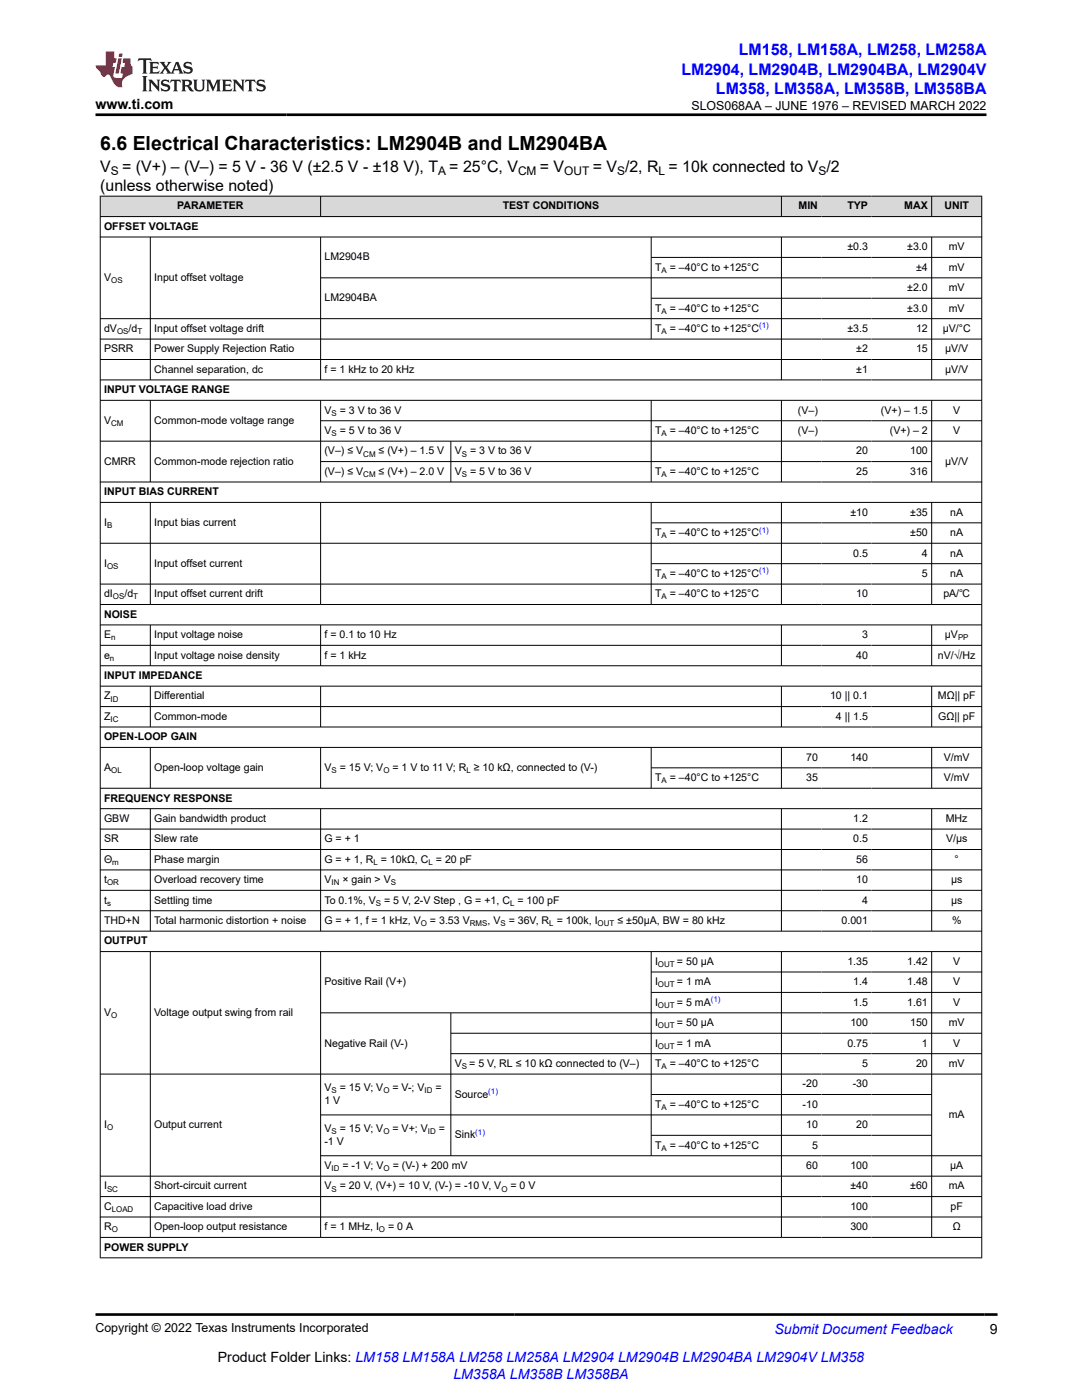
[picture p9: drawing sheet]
<svg xmlns="http://www.w3.org/2000/svg" width="216mm" height="279mm" viewBox="0 0 216 279" stroke-linecap="round" stroke-linejoin="round" font-family="sans-serif">
<defs><g id="words">
<text font-size="3.9" x="20" y="29.9">6.6 Electrical Characteristics: LM2904B and LM2904BA</text>
<g font-size="3.2" fill="#00f">
<text x="147.4" y="11.1">LM158, LM158A, LM258, LM258A</text>
<text x="136" y="14.9">LM2904, LM2904B, LM2904BA, LM2904V</text>
<text x="142.9" y="18.7">LM358, LM358A, LM358B, LM358BA</text>
</g>
<g font-size="3.2">
<text x="20" y="34.3">V</text>
<text x="24.4" y="34.3">= (V+) – (V–) = 5 V - 36 V (±2.5 V - ±18 V), T</text>
<text x="89.7" y="34.3">= 25°C, V</text>
<text x="107.7" y="34.3">= V</text>
<text x="118.3" y="34.3">= V /2, R = 10k connected to V /2</text>
<text x="20" y="38.1">(unless otherwise noted)</text>
</g>
<g font-size="2.8">
<text x="19" y="21.8">www.ti.com</text>
<text x="197.5" y="266.1">9</text>
<text x="43.5" y="271.7">Product Folder Links: LM158 LM158A LM258 LM258A LM2904 LM2904B LM2904BA LM2904V LM358</text>
</g>
<g font-size="2.8" fill="#00f">
<text x="154.5" y="266.2">Submit Document Feedback</text>
<text x="90.5" y="275.1">LM358A LM358B LM358BA</text>
</g>
<g font-size="2.5">
<text x="138" y="21.9">SLOS068AA – JUNE 1976 – REVISED MARCH 2022</text>
<text x="19" y="265.9">Copyright © 2022 Texas Instruments Incorporated</text>
</g>
<g font-size="2.4">
<text x="22.1" y="34.9">S</text>
<text x="87.4" y="34.9">A</text>
<text x="103.4" y="34.9">CM</text>
<text x="112.6" y="34.9">OUT</text>
<text x="123.1" y="34.9">S</text>
<text x="131.4" y="34.9">L</text>
<text x="163.3" y="34.9">S</text>
</g>
<g font-size="2.1">
<text x="35.4" y="41.8">PARAMETER</text>
<text x="100.3" y="41.8">TEST CONDITIONS</text>
<text x="159.3" y="41.8">MIN</text>
<text x="169.1" y="41.8">TYP</text>
<text x="180.4" y="41.8">MAX</text>
<text x="188.4" y="41.8">UNIT</text>
<text x="20.8" y="45.9">OFFSET VOLTAGE</text>
<text x="64.7" y="52">LM2904B</text>
<text x="169.1" y="49.9">±0.3</text>
<text x="181" y="49.9">±3.0</text>
<text x="189.3" y="49.9">mV</text>
<text x="20.8" y="56.1">V</text>
<text x="30.8" y="56.1">Input offset voltage</text>
<text x="130.7" y="54">T</text>
<text x="133.6" y="54">= –40°C to +125°C</text>
<text x="181" y="58.1">±2.0</text>
<text x="182.8" y="54">±4</text>
<text x="189.3" y="54">mV</text>
<text x="189.3" y="58.1">mV</text>
<text x="64.7" y="60.1">LM2904BA</text>
<text x="130.7" y="62.2">T</text>
<text x="133.6" y="62.2">= –40°C to +125°C</text>
<text x="181" y="62.2">±3.0</text>
<text x="189.3" y="62.2">mV</text>
<text x="20.8" y="66.2">dV</text>
<text x="20.8" y="70.3">PSRR</text>
<text x="25.7" y="66.2">/d</text>
<text x="30.8" y="66.2">Input offset voltage drift</text>
<text x="30.8" y="70.3">Power Supply Rejection Ratio</text>
<text x="130.7" y="66.2">T</text>
<text x="133.6" y="66.2">= –40°C to +125°C</text>
<text x="169.1" y="66.2">±3.5</text>
<text x="170.9" y="70.3">±2</text>
<text x="182.8" y="66.2">12</text>
<text x="182.8" y="70.3">15</text>
<text x="188.1" y="66.2">µV/°C</text>
<text x="188.6" y="70.3">µV/V</text>
<text x="30.8" y="74.4">Channel separation, dc</text>
<text x="64.7" y="74.4">f = 1 kHz to 20 kHz</text>
<text x="170.9" y="74.4">±1</text>
<text x="188.6" y="74.4">µV/V</text>
<text x="20.8" y="78.5">INPUT VOLTAGE RANGE</text>
<text x="64.7" y="82.5">V</text>
<text x="67.8" y="82.5">= 3 V to 36 V</text>
<text x="159.2" y="82.5">(V–)</text>
<text x="175.8" y="82.5">(V+) – 1.5</text>
<text x="190.2" y="82.5">V</text>
<text x="20.8" y="84.6">V</text>
<text x="30.8" y="84.6">Common-mode voltage range</text>
<text x="64.7" y="86.6">V</text>
<text x="67.8" y="86.6">= 5 V to 36 V</text>
<text x="130.7" y="86.6">T</text>
<text x="133.6" y="86.6">= –40°C to +125°C</text>
<text x="159.2" y="86.6">(V–)</text>
<text x="177.6" y="86.6">(V+) – 2</text>
<text x="190.2" y="86.6">V</text>
<text x="20.8" y="92.7">CMRR</text>
<text x="30.8" y="92.7">Common-mode rejection ratio</text>
<text x="64.7" y="90.7">(V–) ≤ V</text>
<text x="64.7" y="94.8">(V–) ≤ V</text>
<text x="75.5" y="90.7">≤ (V+) – 1.5 V</text>
<text x="75.5" y="94.8">≤ (V+) – 2.0 V</text>
<text x="90.7" y="90.7">V</text>
<text x="90.7" y="94.8">V</text>
<text x="93.8" y="90.7">= 3 V to 36 V</text>
<text x="93.8" y="94.8">= 5 V to 36 V</text>
<text x="130.7" y="94.8">T</text>
<text x="133.6" y="94.8">= –40°C to +125°C</text>
<text x="170.9" y="90.7">20</text>
<text x="170.9" y="94.8">25</text>
<text x="181.6" y="90.7">100</text>
<text x="181.6" y="94.8">316</text>
<text x="188.6" y="92.7">µV/V</text>
<text x="20.8" y="98.8">INPUT BIAS CURRENT</text>
<text x="20.8" y="105">I</text>
<text x="30.8" y="105">Input bias current</text>
<text x="130.7" y="107">T</text>
<text x="133.6" y="107">= –40°C to +125°C</text>
<text x="169.7" y="102.9">±10</text>
<text x="181.6" y="102.9">±35</text>
<text x="181.6" y="107">±50</text>
<text x="189.6" y="102.9">nA</text>
<text x="189.6" y="107">nA</text>
<text x="20.8" y="113.1">I</text>
<text x="30.8" y="113.1">Input offset current</text>
<text x="170.3" y="111.1">0.5</text>
<text x="184" y="111.1">4</text>
<text x="189.6" y="111.1">nA</text>
<text x="20.8" y="119.2">dI</text>
<text x="24.8" y="119.2">/d</text>
<text x="30.8" y="119.2">Input offset current drift</text>
<text x="130.7" y="115.1">T</text>
<text x="130.7" y="119.2">T</text>
<text x="133.6" y="115.1">= –40°C to +125°C</text>
<text x="133.6" y="119.2">= –40°C to +125°C</text>
<text x="170.9" y="119.2">10</text>
<text x="184" y="115.1">5</text>
<text x="188.2" y="119.2">pA/℃</text>
<text x="189.6" y="115.1">nA</text>
<text x="20.8" y="123.3">NOISE</text>
<text x="20.8" y="127.4">E</text>
<text x="20.8" y="131.4">e</text>
<text x="30.8" y="127.4">Input voltage noise</text>
<text x="30.8" y="131.4">Input voltage noise density</text>
<text x="64.7" y="127.4">f = 0.1 to 10 Hz</text>
<text x="64.7" y="131.4">f = 1 kHz</text>
<text x="170.9" y="131.4">40</text>
<text x="172" y="127.4">3</text>
<text x="187.1" y="131.4">nV/√/Hz</text>
<text x="188.5" y="127.4">µV</text>
<text x="20.8" y="135.5">INPUT IMPEDANCE</text>
<text x="20.8" y="139.6">Z</text>
<text x="20.8" y="143.7">Z</text>
<text x="30.8" y="139.6">Differential</text>
<text x="30.8" y="143.7">Common-mode</text>
<text x="165.6" y="139.6">10 || 0.1</text>
<text x="166.8" y="143.7">4 || 1.5</text>
<text x="187.2" y="139.6">MΩ|| pF</text>
<text x="187.2" y="143.7">GΩ|| pF</text>
<text x="20.8" y="147.7">OPEN-LOOP GAIN</text>
<text x="20.8" y="153.8">A</text>
<text x="30.8" y="153.8">Open-loop voltage gain</text>
<text x="64.7" y="153.8">V</text>
<text x="67.8" y="153.8">= 15 V; V</text>
<text x="78.3" y="153.8">= 1 V to 11 V; R ≥ 10 kΩ, connected to (V-)</text>
<text x="130.7" y="155.9">T</text>
<text x="133.6" y="155.9">= –40°C to +125°C</text>
<text x="160.9" y="151.8">70</text>
<text x="160.9" y="155.9">35</text>
<text x="169.7" y="151.8">140</text>
<text x="188.3" y="151.8">V/mV</text>
<text x="188.3" y="155.9">V/mV</text>
<text x="20.8" y="160">FREQUENCY RESPONSE</text>
<text x="20.8" y="164">GBW</text>
<text x="30.8" y="164">Gain bandwidth product</text>
<text x="170.3" y="164">1.2</text>
<text x="188.7" y="164">MHz</text>
<text x="20.8" y="168.1">SR</text>
<text x="20.8" y="172.2">Θ</text>
<text x="30.8" y="168.1">Slew rate</text>
<text x="30.8" y="172.2">Phase margin</text>
<text x="64.7" y="168.1">G = + 1</text>
<text x="64.7" y="172.2">G = + 1, R = 10kΩ, C = 20 pF</text>
<text x="170.3" y="168.1">0.5</text>
<text x="170.9" y="172.2">56</text>
<text x="188.8" y="168.1">V/µs</text>
<text x="190.5" y="172.2">°</text>
<text x="20.8" y="176.3">t</text>
<text x="30.8" y="176.3">Overload recovery time</text>
<text x="64.7" y="176.3">V</text>
<text x="68.3" y="176.3">× gain &gt; V</text>
<text x="170.9" y="176.3">10</text>
<text x="189.8" y="176.3">µs</text>
<text x="20.8" y="180.3">t</text>
<text x="20.8" y="184.4">THD+N</text>
<text x="30.8" y="180.3">Settling time</text>
<text x="30.8" y="184.4">Total harmonic distortion + noise</text>
<text x="64.7" y="180.3">To 0.1%, V</text>
<text x="64.7" y="184.4">G = + 1, f = 1 kHz, V</text>
<text x="76.6" y="180.3">= 5 V, 2-V Step , G = +1, C = 100 pF</text>
<text x="85.8" y="184.4">= 3.53 V</text>
<text x="97.3" y="184.4">, V</text>
<text x="101.5" y="184.4">= 36V, R = 100k, I</text>
<text x="123.2" y="184.4">≤ ±50µA, BW = 80 kHz</text>
<text x="167.9" y="184.4">0.001</text>
<text x="172" y="180.3">4</text>
<text x="189.8" y="180.3">µs</text>
<text x="190" y="184.4">%</text>
<text x="20.8" y="188.5">OUTPUT</text>
<text x="64.7" y="196.6">Positive Rail (V+)</text>
<text x="130.7" y="192.6">I</text>
<text x="130.7" y="196.6">I</text>
<text x="135.1" y="192.6">= 50 µA</text>
<text x="135.1" y="196.6">= 1 mA</text>
<text x="169.1" y="192.6">1.35</text>
<text x="170.3" y="196.6">1.4</text>
<text x="181" y="192.6">1.42</text>
<text x="181" y="196.6">1.48</text>
<text x="190.2" y="192.6">V</text>
<text x="190.2" y="196.6">V</text>
<text x="20.8" y="202.7">V</text>
<text x="30.8" y="202.7">Voltage output swing from rail</text>
<text x="130.7" y="200.7">I</text>
<text x="135.1" y="200.7">= 5 mA</text>
<text x="170.3" y="200.7">1.5</text>
<text x="181" y="200.7">1.61</text>
<text x="190.2" y="200.7">V</text>
<text x="64.7" y="208.9">Negative Rail (V-)</text>
<text x="130.7" y="204.8">I</text>
<text x="130.7" y="208.9">I</text>
<text x="135.1" y="204.8">= 50 µA</text>
<text x="135.1" y="208.9">= 1 mA</text>
<text x="169.1" y="208.9">0.75</text>
<text x="169.7" y="204.8">100</text>
<text x="181.6" y="204.8">150</text>
<text x="184" y="208.9">1</text>
<text x="189.3" y="204.8">mV</text>
<text x="190.2" y="208.9">V</text>
<text x="90.7" y="212.9">V</text>
<text x="93.6" y="212.9">= 5 V, RL ≤ 10 kΩ connected to (V–)</text>
<text x="130.7" y="212.9">T</text>
<text x="133.6" y="212.9">= –40°C to +125°C</text>
<text x="172" y="212.9">5</text>
<text x="182.8" y="212.9">20</text>
<text x="189.3" y="212.9">mV</text>
<text x="64.7" y="217.8">V</text>
<text x="64.7" y="220.3">1 V</text>
<text x="67.8" y="217.8">= 15 V; V</text>
<text x="78.3" y="217.8">= V-; V</text>
<text x="86.9" y="217.8">=</text>
<text x="90.7" y="219">Source</text>
<text x="130.7" y="221.1">T</text>
<text x="133.6" y="221.1">= –40°C to +125°C</text>
<text x="160.2" y="217">-20</text>
<text x="160.2" y="221.1">-10</text>
<text x="170.1" y="217">-30</text>
<text x="20.8" y="225.2">I</text>
<text x="30.8" y="225.2">Output current</text>
<text x="64.7" y="225.9">V</text>
<text x="67.8" y="225.9">= 15 V; V</text>
<text x="78.3" y="225.9">= V+; V</text>
<text x="87.5" y="225.9">=</text>
<text x="90.7" y="227.2">Sink</text>
<text x="160.9" y="225.2">10</text>
<text x="170.9" y="225.2">20</text>
<text x="189.3" y="223.1">mA</text>
<text x="64.7" y="233.3">V</text>
<text x="64.7" y="228.5">-1 V</text>
<text x="68.3" y="233.3">= -1 V; V</text>
<text x="78.4" y="233.3">= (V-) + 200 mV</text>
<text x="130.7" y="229.2">T</text>
<text x="133.6" y="229.2">= –40°C to +125°C</text>
<text x="160.9" y="233.3">60</text>
<text x="162" y="229.2">5</text>
<text x="169.7" y="233.3">100</text>
<text x="189.6" y="233.3">μA</text>
<text x="20.8" y="237.4">I</text>
<text x="30.8" y="237.4">Short-circuit current</text>
<text x="64.7" y="237.4">V</text>
<text x="67.8" y="237.4">= 20 V, (V+) = 10 V, (V-) = -10 V, V</text>
<text x="101.9" y="237.4">= 0 V</text>
<text x="169.7" y="237.4">±40</text>
<text x="181.6" y="237.4">±60</text>
<text x="189.3" y="237.4">mA</text>
<text x="20.8" y="241.5">C</text>
<text x="20.8" y="245.5">R</text>
<text x="30.8" y="241.5">Capacitive load drive</text>
<text x="30.8" y="245.5">Open-loop output resistance</text>
<text x="64.7" y="245.5">f = 1 MHz, I</text>
<text x="77.4" y="245.5">= 0 A</text>
<text x="169.7" y="241.5">100</text>
<text x="169.7" y="245.5">300</text>
<text x="189.7" y="241.5">pF</text>
<text x="190.1" y="245.5">Ω</text>
<text x="20.8" y="249.6">POWER SUPPLY</text>
</g>
<g font-size="1.6">
<text x="22.2" y="56.5">OS</text>
<text x="132" y="54.4">A</text>
<text x="132" y="62.6">A</text>
<text x="23.4" y="66.7">OS</text>
<text x="27.4" y="66.7">T</text>
<text x="132" y="66.7">A</text>
<text x="66.2" y="83">S</text>
<text x="22.2" y="85">CM</text>
<text x="66.2" y="87">S</text>
<text x="132" y="87">A</text>
<text x="72.5" y="91.1">CM</text>
<text x="72.5" y="95.2">CM</text>
<text x="92.1" y="91.1">S</text>
<text x="92.1" y="95.2">S</text>
<text x="132" y="95.2">A</text>
<text x="21.4" y="105.4">B</text>
<text x="132" y="107.4">A</text>
<text x="21.4" y="113.5">OS</text>
<text x="22.5" y="119.6">OS</text>
<text x="26.6" y="119.6">T</text>
<text x="132" y="115.6">A</text>
<text x="132" y="119.6">A</text>
<text x="21.9" y="131.9">n</text>
<text x="22.2" y="127.8">n</text>
<text x="191.2" y="127.8">PP</text>
<text x="22.1" y="140">ID</text>
<text x="22.1" y="144.1">IC</text>
<text x="22.2" y="154.3">OL</text>
<text x="66.2" y="154.3">S</text>
<text x="76.5" y="154.3">O</text>
<text x="93.1" y="154.3">L</text>
<text x="132" y="156.3">A</text>
<text x="22.4" y="172.6">m</text>
<text x="74.5" y="172.6">L</text>
<text x="85.5" y="172.6">L</text>
<text x="21.4" y="176.7">OR</text>
<text x="66.2" y="176.7">IN</text>
<text x="78" y="176.7">S</text>
<text x="21.4" y="180.8">s</text>
<text x="75" y="180.8">S</text>
<text x="84" y="184.8">O</text>
<text x="93.7" y="184.8">RMS</text>
<text x="99.9" y="184.8">S</text>
<text x="101.8" y="180.8">L</text>
<text x="109.6" y="184.8">L</text>
<text x="119.3" y="184.8">OUT</text>
<text x="131.3" y="193">OUT</text>
<text x="131.3" y="197.1">OUT</text>
<text x="22.2" y="203.2">O</text>
<text x="131.3" y="201.1">OUT</text>
<text x="131.3" y="205.2">OUT</text>
<text x="131.3" y="209.3">OUT</text>
<text x="92.1" y="213.4">S</text>
<text x="132" y="213.4">A</text>
<text x="66.2" y="218.2">S</text>
<text x="76.5" y="218.2">O</text>
<text x="84.7" y="218.2">ID</text>
<text x="132" y="221.5">A</text>
<text x="21.4" y="225.6">O</text>
<text x="66.2" y="226.3">S</text>
<text x="76.5" y="226.3">O</text>
<text x="85.4" y="226.3">ID</text>
<text x="66.2" y="233.7">ID</text>
<text x="76.5" y="233.7">O</text>
<text x="132" y="229.7">A</text>
<text x="21.4" y="237.8">SC</text>
<text x="66.2" y="237.8">S</text>
<text x="100" y="237.8">O</text>
<text x="22.3" y="241.9">LOAD</text>
<text x="22.3" y="245.9">O</text>
<text x="75.6" y="245.9">O</text>
</g>
<g font-size="1.6" fill="#00f">
<text x="151.5" y="65.5">(1)</text>
<text x="151.5" y="106.3">(1)</text>
<text x="151.5" y="114.4">(1)</text>
<text x="141.9" y="200">(1)</text>
<text x="97.4" y="218.3">(1)</text>
<text x="94.8" y="226.5">(1)</text>
</g>
</g></defs>
<g fill="#d8d8d8">
<path d="M20 39.1h175.9v4.1h-175.9z" fill-rule="evenodd"/>
<path d="M20.1 39.2h43.8v4h-43.8z" fill-rule="evenodd"/>
<path d="M64 39.2h91.9v4h-91.9z" fill-rule="evenodd"/>
<path d="M156 39.2h7.9v4h-7.9z" fill-rule="evenodd"/>
<path d="M163.9 39.2h10v4h-10z" fill-rule="evenodd"/>
<path d="M173.9 39.2h11.9v4h-11.9z" fill-rule="evenodd"/>
<path d="M186 39.2h9.8v4h-9.8z" fill-rule="evenodd"/>
</g>
<g fill="none" stroke="#000" stroke-width=".2">
<path d="M19.9 39.1h176.1M20 39.1v212M64 39.1v4.2M155.9 39.1v4.2M185.9 39.1v4.2M195.9 39.1v212M19.9 43.2h176.1M19.9 47.3h176.1M30 47.3v28.6M64 47.3v28.6M129.9 47.3v20.4M129.9 51.4h66.1"/>
<path d="M129.9 59.5h66.1M155.9 47.3v28.6M185.9 47.3v28.6M196 55.4h-132M19.9 63.6h176.1M19.9 67.7h176.1M19.9 71.7h176.1M19.9 75.8h176.1M19.9 79.9h176.1M30 79.9v16.4M64 79.9v16.4M129.9 79.9v16.4"/>
<path d="M155.9 79.9v16.4M185.9 79.9v16.4M19.9 96.2h176.1M64 84h132M64 92.1h122M90 88v8.3M196 88h-176.1M19.9 100.3h176.1M19.9 108.4h176.1M30 100.3v20.4M64 100.3v20.4M129.9 100.3v20.4"/>
<path d="M129.9 104.3h66.1M129.9 112.5h66.1M155.9 100.3v20.4M185.9 100.3v20.4M196 116.6h-176.1M19.9 120.6h176.1M19.9 124.7h176.1M19.9 128.8h176.1M19.9 132.9h176.1M19.9 136.9h176.1M30 124.7v8.2M30 136.9v8.3"/>
<path d="M64 124.7v8.2M64 136.9v8.3M155.9 124.7v8.2M155.9 136.9v8.3M185.9 124.7v8.2M185.9 136.9v8.3M19.9 141h176.1M19.9 145.1h176.1M19.9 149.2h176.1M30 149.2v8.2M64 149.2v8.2M129.9 149.2v8.2"/>
<path d="M129.9 153.2h66.1M155.9 149.2v8.2M185.9 149.2v8.2M196 157.3h-176.1M19.9 161.4h176.1M19.9 165.5h176.1M19.9 169.5h176.1M19.9 173.6h176.1M19.9 177.7h176.1M30 161.4v24.5M64 161.4v24.5M155.9 161.4v24.5"/>
<path d="M185.9 161.4v24.5M19.9 181.8h176.1M19.9 185.8h176.1M19.9 189.9h176.1M30 189.9v57.1M64 189.9v57.1M129.9 189.9v40.8M129.9 194h66.1M129.9 198.1h66.1M155.9 189.9v57.1M185.9 189.9v57.1M64 202.1h132"/>
<path d="M90 202.1v28.6M90 206.2h106M90 210.3h106M129.9 218.4h56.1M196 214.4h-176.1M19.9 234.7h176.1M19.9 238.8h176.1M129.9 226.6h56.1M186 222.5h-122M196 230.7h-132M19.9 242.9h176.1M19.9 247h176.1"/>
<path d="M19.9 251h176.1"/>
</g>
<path d="M27.7 11.6l-.2 .6 .5-.2h.6v.1v2.2l-.2 .4h1l-.2-.4v-2.2v-.1h.5l.5 .2-.1-.6zM29.8 12.4l.2 .3v1.6l-.2 .4h1.9l.1-.6a1.08 1.08 0 0 1-1.3 .2v-.7h.6l.4 .2v-.7l-.4 .2h-.6v-.5l.2-.2a1 1 0 0 1 1 .3l-.1-.5zM31.8 12.4l1 1.1-1 1.2h.9l-.2-.2 .4-.8 .5 .8-.2 .2h1.6l-.2-.2 .1-.5h1l.1 .5-.1 .2h.9l-.2-.4-.8-1.9h-.5l-1 2.1-.8-1.1 .9-1h-.8l.2 .2-.5 .6-.3-.6 .1-.2zM35.2 12.8l.4 1h-.8zM36.8 12.5a.65 .65 0 0 0-.2 .7 .65 .65 0 0 0 .6 .5l.7 .1 .1 .3a.79 .79 0 0 1-.7 .4 .79 .79 0 0 1-.7-.5l.1 .7 .2-.1a.93 .93 0 0 0 1.1 0 .93 .93 0 0 0 .4-.9 1.46 1.46 0 0 0-1.2-.6l-.1-.3a1.09 1.09 0 0 1 1.2 .2l-.2-.6-.1 .1-.6-.2zM28.4 15.2l.2 .4v2.2l-.2 .4h1l-.2-.4v-2.2l.2-.4zM29.6 15.9l.2 .4v1.5l-.2 .4h.8l-.3-.4v-1.3l1.7 1.8v-2l.2-.4h-.8l.2 .2 .1 1.1-1.2-1.3zM32.3 16a.65 .65 0 0 0-.2 .8 .65 .65 0 0 0 .7 .4l.6 .2 .1 .2a.79 .79 0 0 1-.7 .4 .79 .79 0 0 1-.7-.5l.1 .7 .2-.1a.93 .93 0 0 0 1.1 .1 .93 .93 0 0 0 .4-1 1.46 1.46 0 0 0-1.2-.5l-.1-.4a1.09 1.09 0 0 1 1.2 .2l-.2-.6-.1 .1-.6-.1zM34.1 15.9l-.1 .6a.63 .63 0 0 1 .7-.3l.1 1.6-.3 .4h1l-.2-.4v-1.6a.66 .66 0 0 1 .8 .3l-.1-.6zM36.2 15.9l.2 .4v1.5l-.2 .4h.9l-.2-.2v-.7h.5l.1 .2a.79 .79 0 0 0 1.2 .6l-1-.9a.61 .61 0 0 0 .6-.6 .61 .61 0 0 0-.5-.7zM36.9 16.2h.2a.47 .47 0 0 1 .5 .1 .47 .47 0 0 1 .1 .5l-.2 .1-.6 .1zM38.5 15.9l.2 .2a2.27 2.27 0 0 0 .4 2 1.04 1.04 0 0 0 1.7-.7v-1.3l.2-.2h-.8l.2 .4v1.1a.6 .6 0 0 1-.6 .6 .6 .6 0 0 1-.6-.6v-1.1l.3-.4zM41.1 15.9l.2 .4v1.5l-.2 .4h.7l-.2-.4v-1.4l.9 1.9 .8-1.9v1.4l-.2 .4h1l-.3-.4v-1.5l.3-.4h-.8l-.7 1.5-.7-1.5zM44.3 15.9l.2 .4v1.5l-.2 .4h1.9l.1-.6a1.09 1.09 0 0 1-1.3 .2v-.7h.6l.4 .2v-.6l-.4 .2h-.6v-.6l.2-.1a1.01 1.01 0 0 1 1 .3l-.1-.6zM46.4 15.9l.3 .4v1.5l-.3 .4h.8l-.2-.4v-1.3l1.6 1.8v-2l.2-.4h-.7l.2 .2v1.1l-1.2-1.3zM49 15.9l-.1 .6a.63 .63 0 0 1 .8-.3v1.6l-.3 .4h1l-.2-.4v-1.6a.66 .66 0 0 1 .8 .3l-.1-.6zM51.4 16a.65 .65 0 0 0-.2 .8 .65 .65 0 0 0 .6 .4l.6 .2 .2 .2a.79 .79 0 0 1-.8 .4 .79 .79 0 0 1-.6-.5l.1 .7 .2-.1a.93 .93 0 0 0 1 .1 .93 .93 0 0 0 .5-1 1.46 1.46 0 0 0-1.3-.5l-.1-.4a1.09 1.09 0 0 1 1.3 .2l-.2-.6-.2 .1-.5-.1z" fill="#231f20"/>
<path d="M21.1 10.3v2.7h-2.1l.1 .4 .9 1a.95 .95 0 0 0 .9 .9 .59 .59 0 0 1 .6-.4 .59 .59 0 0 1 .5 .3l.4 .8a1.59 1.59 0 0 0 2.1 1.4 1.61 1.61 0 0 1 1-2.3l1-.3-.1-1.5a1.59 1.59 0 0 1-.4-1.7h-1.4l-.2 .9h.5l-.1 .9h-.5l-.2 .9v.3l.4 .1-.2 .9h-.6a.73 .73 0 0 1-1.1-.7l.3-1.5h-.5l.2-.9h.5l.2-.9h-.5v-1.3zM23.6 11.6l-.6 3.1h.7l.6-3.1zM23.8 10.7l-.1 .6h.7l.1-.6z" fill="#ed1c24"/>
<path d="M19 22.9h177.8M19 262.3h180" fill="none" stroke="#000" stroke-width=".53"/>
<use href="#words"/>
</svg>
